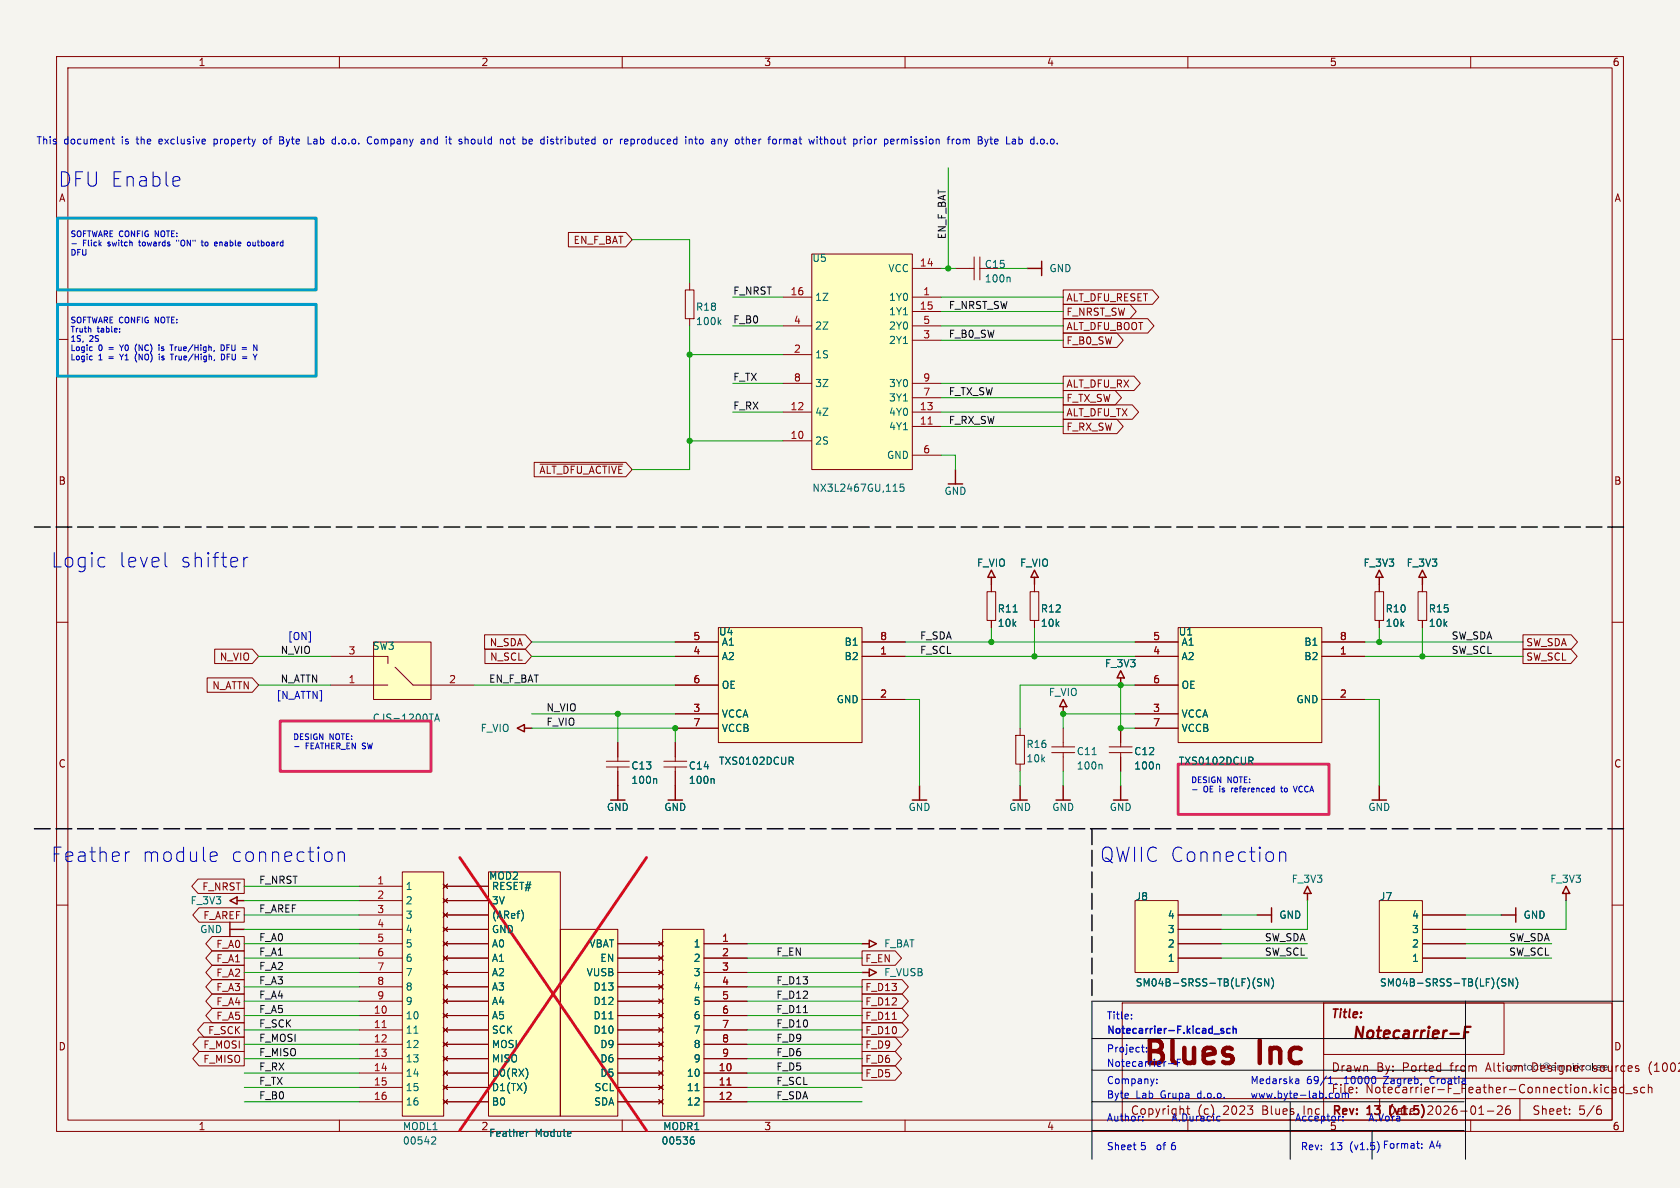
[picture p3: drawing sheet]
<svg xmlns="http://www.w3.org/2000/svg" width="297mm" height="210mm" viewBox="0 0 297 210" stroke-linecap="round" stroke-linejoin="round" font-family="sans-serif">
<defs><g id="words">
<g font-size="5.6" fill="#0000c2">
<text x="201.8" y="189.3">Blues</text>
<text x="222.8" y="189.3">Inc</text>
</g>
<g font-size="3.5" fill="#0000c2">
<text x="10.2" y="33.2">DFU Enable</text>
<text x="8.9" y="100.5">Logic</text>
<text x="20.8" y="100.5">level</text>
<text x="31.6" y="100.5">shifter</text>
<text x="8.9" y="152.6">Feather</text>
<text x="24.9" y="152.6">module</text>
<text x="40.6" y="152.6">connection</text>
<text x="194.3" y="152.6">QWIIC Connection</text>
</g>
<text font-size="2.8" fill="#840000" x="238.8" y="184.2">Notecarrier-F</text>
<g font-size="2.1" fill="#840000">
<text x="235.2" y="180.4">Title:</text>
<text x="235.3" y="189.7">Drawn</text>
<text x="248" y="189.7">Ported</text>
<text x="263" y="189.7">Altium</text>
<text x="271.3" y="189.7">Designer</text>
<text x="282.2" y="189.7">sources</text>
<text x="292.2" y="189.7">(10027</text>
<text x="216.3" y="197.3">2023</text>
<text x="223.3" y="197.3">Blues</text>
<text x="241.4" y="193.5">Notecarrier-F_Feather-Connection.kicad_sch</text>
<text x="245.2" y="197.3">Date:</text>
<text x="246.4" y="197.5">(v1.5) 2026-01-26</text>
<text x="270.8" y="197.3">Sheet:</text>
<text x="279" y="197.3">5/6</text>
</g>
<g font-size="2.1" fill="#0000c2">
<text x="243.3" y="189.7">By:</text>
<text x="256.6" y="189.7">from</text>
<text x="199.8" y="197.3">Copyright</text>
<text x="211.7" y="197.3">(c)</text>
<text x="230.7" y="197.3">Inc</text>
<text x="235.3" y="193.5">File:</text>
<text x="235.4" y="197.5">Rev:</text>
<text x="241.8" y="197.5">13</text>
</g>
<g font-size="1.8" fill="#840000">
<text x="35" y="11.9">1</text>
<text x="85" y="11.9">2</text>
<text x="135" y="11.9">3</text>
<text x="185" y="11.9">4</text>
<text x="235" y="11.9">5</text>
<text x="285" y="11.9">6</text>
<text x="10.3" y="35.9">A</text>
<text x="285.3" y="35.9">A</text>
<text x="101.3" y="43.3">EN_F_BAT</text>
<text x="188.4" y="53.5">ALT_DFU_RESET</text>
<text x="188.4" y="56">F_NRST_SW</text>
<text x="188.4" y="58.6">ALT_DFU_BOOT</text>
<text x="188.4" y="61.1">F_B0_SW</text>
<text x="188.4" y="71.3">F_TX_SW</text>
<text x="188.4" y="68.7">ALT_DFU_RX</text>
<text x="188.4" y="76.3">F_RX_SW</text>
<text x="188.4" y="73.8">ALT_DFU_TX</text>
<text x="95.3" y="84">~{ALT_DFU_ACTIVE}</text>
<text x="10.3" y="85.9">B</text>
<text x="285.3" y="85.9">B</text>
<text x="38.8" y="117">N_VIO</text>
<text x="86.5" y="114.4">N_SDA</text>
<text x="86.5" y="117">N_SCL</text>
<text x="269.7" y="114.4">SW_SDA</text>
<text x="269.7" y="117">SW_SCL</text>
<text x="37.4" y="122.1">N_ATTN</text>
<text x="10.3" y="135.9">C</text>
<text x="285.3" y="135.9">C</text>
<text x="35.7" y="157.6">F_NRST</text>
<text x="35.8" y="162.7">F_AREF</text>
<text x="38.1" y="167.8">F_A0</text>
<text x="38.1" y="172.9">F_A2</text>
<text x="38.1" y="170.3">F_A1</text>
<text x="152.9" y="170.3">F_EN</text>
<text x="38.1" y="175.4">F_A3</text>
<text x="38.1" y="177.9">F_A4</text>
<text x="152.9" y="175.4">F_D13</text>
<text x="152.9" y="177.9">F_D12</text>
<text x="10.3" y="185.9">D</text>
<text x="35.8" y="185.6">F_MOSI</text>
<text x="36.7" y="183">F_SCK</text>
<text x="38.1" y="180.5">F_A5</text>
<text x="152.9" y="183">F_D10</text>
<text x="152.9" y="180.5">F_D11</text>
<text x="152.9" y="185.6">F_D9</text>
<text x="285.3" y="185.9">D</text>
<text x="35.8" y="188.1">F_MISO</text>
<text x="152.9" y="188.1">F_D6</text>
<text x="152.9" y="190.6">F_D5</text>
<text x="35" y="200">1</text>
<text x="85" y="200">2</text>
<text x="135" y="200">3</text>
<text x="185" y="200">4</text>
<text x="285" y="200">6</text>
</g>
<g font-size="1.8" fill="#0000c2">
<text x="6.3" y="25.6">This</text>
<text x="11.3" y="25.6">document</text>
<text x="21.6" y="25.6">is</text>
<text x="24.4" y="25.6">the</text>
<text x="28.6" y="25.6">exclusive</text>
<text x="38.5" y="25.6">property</text>
<text x="47.4" y="25.6">of</text>
<text x="50.5" y="25.6">Byte</text>
<text x="55.7" y="25.6">Lab</text>
<text x="60.2" y="25.6">d.o.o.</text>
<text x="66.6" y="25.6">Company</text>
<text x="76.3" y="25.6">and</text>
<text x="80.9" y="25.6">it</text>
<text x="83.4" y="25.6">should</text>
<text x="90.9" y="25.6">not</text>
<text x="95.1" y="25.6">be</text>
<text x="98.5" y="25.6">distributed</text>
<text x="109.8" y="25.6">or</text>
<text x="112.9" y="25.6">reproduced</text>
<text x="124.7" y="25.6">into</text>
<text x="129.5" y="25.6">any</text>
<text x="133.9" y="25.6">other</text>
<text x="140" y="25.6">format</text>
<text x="147.4" y="25.6">without</text>
<text x="155.4" y="25.6">prior</text>
<text x="161" y="25.6">permission</text>
<text x="172.5" y="25.6">from</text>
<text x="178" y="25.6">Byte</text>
<text x="183.2" y="25.6">Lab</text>
<text x="50.8" y="113.2">[ON]</text>
<text x="48.8" y="123.7">[N_ATTN]</text>
<text x="195.6" y="182.8">Notecarrier-F.kicad_sch</text>
<text x="195.6" y="180.3">Title:</text>
<text x="195.6" y="191.7">Company:</text>
<text x="195.6" y="188.7">Notecarrier-F</text>
<text x="195.6" y="186.1">Project:</text>
<text x="221" y="191.7">Medarska</text>
<text x="231" y="191.7">69/1,</text>
<text x="237.7" y="191.7">10000</text>
<text x="244.9" y="191.7">Zagreb,</text>
<text x="253.2" y="191.7">Croatia</text>
<text x="195.6" y="194.3">Byte</text>
<text x="200.8" y="194.3">Lab</text>
<text x="205.3" y="194.3">Grupa</text>
<text x="212" y="194.3">d.o.o.</text>
<text x="221" y="194.3">www.byte-lab.com</text>
<text x="195.6" y="203.4">Sheet 5</text>
<text x="195.6" y="198.3">Author:</text>
<text x="204.2" y="203.4">of 6</text>
<text x="207" y="198.3">A.Duracic</text>
<text x="228.9" y="198.3">Acceptor:</text>
<text x="229.9" y="203.4">Rev:</text>
<text x="234.9" y="203.4">13</text>
<text x="235" y="200">5</text>
<text x="238.5" y="203.4">(v1.5)</text>
<text x="241.8" y="198.3">A.Vora</text>
<text x="244.3" y="203.2">Format:</text>
<text x="252.7" y="203.2">A4</text>
</g>
<g font-size="1.8" fill="#006464">
<text x="143.5" y="46.5">U5</text>
<text x="174" y="47.6">C15</text>
<text x="144" y="53.4">1Z</text>
<text x="157" y="48.3">VCC</text>
<text x="157.1" y="53.4">1Y0</text>
<text x="174" y="50.1">100n</text>
<text x="185.4" y="48.3">GND</text>
<text x="122.9" y="55.1">R18</text>
<text x="122.9" y="57.7">100k</text>
<text x="144" y="58.5">2Z</text>
<text x="157.1" y="58.5">2Y0</text>
<text x="157.1" y="55.9">1Y1</text>
<text x="144" y="63.6">1S</text>
<text x="157.1" y="61">2Y1</text>
<text x="144" y="68.6">3Z</text>
<text x="157.1" y="71.2">3Y1</text>
<text x="157.1" y="68.6">3Y0</text>
<text x="144" y="73.7">4Z</text>
<text x="157.1" y="76.3">4Y1</text>
<text x="157.1" y="73.7">4Y0</text>
<text x="144" y="78.8">2S</text>
<text x="156.7" y="81.3">GND</text>
<text x="143.5" y="87.1">NX3L2467GU,115</text>
<text x="166.9" y="87.7">GND</text>
<text x="172.6" y="100.4">F_VIO</text>
<text x="180.2" y="100.4">F_VIO</text>
<text x="241" y="100.4">F_3V3</text>
<text x="248.6" y="100.4">F_3V3</text>
<text x="127" y="112.5">U4</text>
<text x="176.3" y="111">10k</text>
<text x="176.3" y="108.5">R11</text>
<text x="183.9" y="111">10k</text>
<text x="183.9" y="108.5">R12</text>
<text x="208.3" y="112.5">U1</text>
<text x="244.9" y="111">10k</text>
<text x="244.9" y="108.5">R10</text>
<text x="252.5" y="111">10k</text>
<text x="252.5" y="108.5">R15</text>
<text x="65.8" y="115.1">SW3</text>
<text x="127.5" y="116.9">A2</text>
<text x="127.5" y="114.4">A1</text>
<text x="149.2" y="116.9">B2</text>
<text x="149.2" y="114.4">B1</text>
<text x="195.2" y="118.2">F_3V3</text>
<text x="208.8" y="116.9">A2</text>
<text x="208.8" y="114.4">A1</text>
<text x="230.5" y="116.9">B2</text>
<text x="230.5" y="114.4">B1</text>
<text x="127.5" y="122">OE</text>
<text x="147.8" y="124.5">GND</text>
<text x="185.3" y="123.2">F_VIO</text>
<text x="208.8" y="122">OE</text>
<text x="229.1" y="124.5">GND</text>
<text x="65.8" y="127.8">CJS-1200TA</text>
<text x="84.9" y="129.6">F_VIO</text>
<text x="127.5" y="129.6">VCCB</text>
<text x="127.5" y="127.1">VCCA</text>
<text x="208.8" y="129.6">VCCB</text>
<text x="208.8" y="127.1">VCCA</text>
<text x="111.5" y="136.2">C13</text>
<text x="121.7" y="136.2">C14</text>
<text x="127" y="135.4">TXS0102DCUR</text>
<text x="181.4" y="135">10k</text>
<text x="181.4" y="132.4">R16</text>
<text x="190.3" y="136.2">100n</text>
<text x="190.3" y="133.7">C11</text>
<text x="200.4" y="136.2">100n</text>
<text x="200.4" y="133.7">C12</text>
<text x="208.3" y="135.4">TXS0102DCUR</text>
<text x="107.2" y="143.6">GND</text>
<text x="111.5" y="138.8">100n</text>
<text x="117.3" y="143.6">GND</text>
<text x="121.7" y="138.8">100n</text>
<text x="160.5" y="143.6">GND</text>
<text x="178.3" y="143.6">GND</text>
<text x="185.9" y="143.6">GND</text>
<text x="196.1" y="143.6">GND</text>
<text x="241.8" y="143.6">GND</text>
<text x="86.4" y="155.7">MOD2</text>
<text x="33.6" y="160.1">F_3V3</text>
<text x="71.6" y="157.5">1</text>
<text x="71.6" y="160.1">2</text>
<text x="86.9" y="160.1">3V</text>
<text x="86.9" y="157.5">RESET#</text>
<text x="200.7" y="159.3">J8</text>
<text x="228.3" y="156.3">F_3V3</text>
<text x="243.8" y="159.3">J7</text>
<text x="274" y="156.3">F_3V3</text>
<text x="35.3" y="165.2">GND</text>
<text x="71.6" y="162.6">3</text>
<text x="71.6" y="165.2">4</text>
<text x="71.6" y="167.7">5</text>
<text x="86.9" y="167.7">A0</text>
<text x="86.9" y="165.2">GND</text>
<text x="86.9" y="162.6">(ARef)</text>
<text x="104.1" y="167.7">VBAT</text>
<text x="122.5" y="167.7">1</text>
<text x="156.2" y="167.7">F_BAT</text>
<text x="206.4" y="162.6">4</text>
<text x="206.4" y="165.2">3</text>
<text x="206.4" y="167.7">2</text>
<text x="226.1" y="162.6">GND</text>
<text x="249.5" y="162.6">4</text>
<text x="249.5" y="165.2">3</text>
<text x="249.5" y="167.7">2</text>
<text x="269.2" y="162.6">GND</text>
<text x="71.6" y="170.2">6</text>
<text x="71.6" y="172.8">7</text>
<text x="86.9" y="172.8">A2</text>
<text x="86.9" y="170.2">A1</text>
<text x="103.6" y="172.8">VUSB</text>
<text x="106" y="170.2">EN</text>
<text x="122.5" y="170.2">2</text>
<text x="122.5" y="172.8">3</text>
<text x="156.2" y="172.8">F_VUSB</text>
<text x="206.4" y="170.2">1</text>
<text x="249.5" y="170.2">1</text>
<text x="71.6" y="175.3">8</text>
<text x="71.6" y="177.9">9</text>
<text x="86.9" y="177.9">A4</text>
<text x="86.9" y="175.3">A3</text>
<text x="104.8" y="177.9">D12</text>
<text x="104.8" y="175.3">D13</text>
<text x="122.5" y="175.3">4</text>
<text x="122.5" y="177.9">5</text>
<text x="200.7" y="174.6">SM04B-SRSS-TB(LF)(SN)</text>
<text x="243.8" y="174.6">SM04B-SRSS-TB(LF)(SN)</text>
<text x="71.6" y="180.4">10</text>
<text x="71.6" y="182.9">11</text>
<text x="71.6" y="185.5">12</text>
<text x="86.9" y="185.5">MOSI</text>
<text x="86.9" y="182.9">SCK</text>
<text x="86.9" y="180.4">A5</text>
<text x="104.8" y="182.9">D10</text>
<text x="104.8" y="180.4">D11</text>
<text x="106" y="185.5">D9</text>
<text x="122.5" y="180.4">6</text>
<text x="122.5" y="182.9">7</text>
<text x="122.5" y="185.5">8</text>
<text x="71.6" y="188">13</text>
<text x="71.6" y="190.6">14</text>
<text x="86.9" y="190.6">D0(RX)</text>
<text x="86.9" y="188">MISO</text>
<text x="106" y="190.6">D5</text>
<text x="106" y="188">D6</text>
<text x="121.3" y="190.6">10</text>
<text x="122.5" y="188">9</text>
<text x="71.6" y="193.1">15</text>
<text x="71.6" y="195.6">16</text>
<text x="86.9" y="195.6">B0</text>
<text x="86.9" y="193.1">D1(TX)</text>
<text x="104.9" y="195.6">SDA</text>
<text x="105" y="193.1">SCL</text>
<text x="121.3" y="193.1">11</text>
<text x="121.3" y="195.6">12</text>
<text x="71.1" y="200">MODL1</text>
<text x="71.1" y="202.5">00542</text>
<text x="86.4" y="201.2">Feather</text>
<text x="94.6" y="201.2">Module</text>
<text x="116.8" y="202.5">00536</text>
<text x="117.2" y="200">MODR1</text>
</g>
<g font-size="1.8" fill="#a90000">
<text x="162.5" y="47.2">14</text>
<text x="139.7" y="52.3">16</text>
<text x="163.1" y="52.3">1</text>
<text x="140.3" y="57.4">4</text>
<text x="162.5" y="54.8">15</text>
<text x="163.1" y="59.9">3</text>
<text x="163.1" y="57.4">5</text>
<text x="140.3" y="62.4">2</text>
<text x="140.3" y="67.5">8</text>
<text x="163.1" y="70.1">7</text>
<text x="163.1" y="67.5">9</text>
<text x="139.7" y="77.7">10</text>
<text x="139.7" y="72.6">12</text>
<text x="162.5" y="75.1">11</text>
<text x="162.5" y="72.6">13</text>
<text x="163.1" y="80.2">6</text>
<text x="122.5" y="113.2">5</text>
<text x="155.5" y="113.2">8</text>
<text x="203.8" y="113.2">5</text>
<text x="236.8" y="113.2">8</text>
<text x="61.5" y="115.8">3</text>
<text x="122.5" y="115.8">4</text>
<text x="155.5" y="115.8">1</text>
<text x="203.8" y="115.8">4</text>
<text x="236.8" y="115.8">1</text>
<text x="61.5" y="120.9">1</text>
<text x="79.3" y="120.9">2</text>
<text x="122.5" y="125.9">3</text>
<text x="122.5" y="120.9">6</text>
<text x="155.5" y="123.4">2</text>
<text x="203.8" y="125.9">3</text>
<text x="203.8" y="120.9">6</text>
<text x="236.8" y="123.4">2</text>
<text x="122.5" y="128.5">7</text>
<text x="203.8" y="128.5">7</text>
<text x="66.6" y="156.4">1</text>
<text x="66.6" y="159">2</text>
<text x="66.6" y="161.5">3</text>
<text x="66.6" y="164">4</text>
<text x="66.6" y="166.6">5</text>
<text x="127.6" y="166.6">1</text>
<text x="66.6" y="169.1">6</text>
<text x="66.6" y="171.7">7</text>
<text x="127.6" y="169.1">2</text>
<text x="127.6" y="171.7">3</text>
<text x="66" y="179.3">10</text>
<text x="66.6" y="174.2">8</text>
<text x="66.6" y="176.7">9</text>
<text x="127.6" y="174.2">4</text>
<text x="127.6" y="176.7">5</text>
<text x="127.6" y="179.3">6</text>
<text x="66" y="181.8">11</text>
<text x="66" y="184.4">12</text>
<text x="127.6" y="181.8">7</text>
<text x="127.6" y="184.4">8</text>
<text x="66" y="186.9">13</text>
<text x="66" y="189.4">14</text>
<text x="66" y="192">15</text>
<text x="127" y="189.4">10</text>
<text x="127" y="192">11</text>
<text x="127.6" y="186.9">9</text>
<text x="66" y="194.5">16</text>
<text x="127" y="194.5">12</text>
</g>
<g font-size="1.8" fill="#0f0f0f">
<text x="167.3" y="42.4" transform="rotate(-90 167.3 42.4)">EN_F_BAT</text>
<text x="129.5" y="52.2">F_NRST</text>
<text x="129.5" y="57.3">F_B0</text>
<text x="167.6" y="59.8">F_B0_SW</text>
<text x="167.6" y="54.7">F_NRST_SW</text>
<text x="129.5" y="67.4">F_TX</text>
<text x="167.6" y="70">F_TX_SW</text>
<text x="129.5" y="72.5">F_RX</text>
<text x="167.6" y="75">F_RX_SW</text>
<text x="162.6" y="113.1">F_SDA</text>
<text x="256.5" y="113.1">SW_SDA</text>
<text x="49.5" y="115.7">N_VIO</text>
<text x="162.6" y="115.7">F_SCL</text>
<text x="256.5" y="115.7">SW_SCL</text>
<text x="49.5" y="120.8">N_ATTN</text>
<text x="86.4" y="120.8">EN_F_BAT</text>
<text x="96.5" y="125.8">N_VIO</text>
<text x="96.5" y="128.4">F_VIO</text>
<text x="45.7" y="161.4">F_AREF</text>
<text x="45.7" y="156.3">F_NRST</text>
<text x="45.7" y="166.5">F_A0</text>
<text x="223.5" y="166.5">SW_SDA</text>
<text x="266.7" y="166.5">SW_SDA</text>
<text x="45.7" y="171.6">F_A2</text>
<text x="45.7" y="169">F_A1</text>
<text x="137.2" y="169">F_EN</text>
<text x="223.5" y="169">SW_SCL</text>
<text x="266.7" y="169">SW_SCL</text>
<text x="45.7" y="179.2">F_A5</text>
<text x="45.7" y="174.1">F_A3</text>
<text x="45.7" y="176.6">F_A4</text>
<text x="137.2" y="176.6">F_D12</text>
<text x="137.2" y="179.2">F_D11</text>
<text x="137.2" y="174.1">F_D13</text>
<text x="45.7" y="184.3">F_MOSI</text>
<text x="45.7" y="181.7">F_SCK</text>
<text x="137.2" y="181.7">F_D10</text>
<text x="137.2" y="184.3">F_D9</text>
<text x="45.7" y="186.8">F_MISO</text>
<text x="45.7" y="191.9">F_TX</text>
<text x="45.7" y="189.3">F_RX</text>
<text x="137.2" y="191.9">F_SCL</text>
<text x="137.2" y="186.8">F_D6</text>
<text x="137.2" y="189.3">F_D5</text>
<text x="45.7" y="194.4">F_B0</text>
<text x="137.2" y="194.4">F_SDA</text>
</g>
<g font-size="1.4" fill="#0000c2">
<text x="12.4" y="42.3">SOFTWARE CONFIG</text>
<text x="12.4" y="45.5">DFU</text>
<text x="14.7" y="43.9">Flick</text>
<text x="19.3" y="43.9">switch</text>
<text x="25" y="43.9">towards</text>
<text x="27.6" y="42.3">NOTE:</text>
<text x="31.9" y="43.9">&quot;ON&quot;</text>
<text x="36.6" y="43.9">to</text>
<text x="39.2" y="43.9">enable</text>
<text x="45.2" y="43.9">outboard</text>
<text x="12.4" y="57.5">SOFTWARE CONFIG</text>
<text x="12.4" y="59.1">Truth</text>
<text x="17.2" y="59.1">table:</text>
<text x="27.6" y="57.5">NOTE:</text>
<text x="12.4" y="60.8">1S,</text>
<text x="12.4" y="62.4">Logic</text>
<text x="12.4" y="64">Logic</text>
<text x="15.8" y="60.8">2S</text>
<text x="17.4" y="62.4">0</text>
<text x="17.4" y="64">1</text>
<text x="19.4" y="62.4">=</text>
<text x="19.4" y="64">=</text>
<text x="21.7" y="62.4">Y0</text>
<text x="21.7" y="64">Y1</text>
<text x="24.6" y="62.4">(NC)</text>
<text x="24.6" y="64">(NO)</text>
<text x="29" y="62.4">is</text>
<text x="29.1" y="64">is</text>
<text x="31.4" y="62.4">True/High,</text>
<text x="31.4" y="64">True/High,</text>
<text x="40.5" y="62.4">DFU</text>
<text x="40.6" y="64">DFU</text>
<text x="44.6" y="64">=</text>
<text x="51.8" y="131.2">DESIGN</text>
<text x="58.2" y="131.2">NOTE:</text>
<text x="54" y="132.8">FEATHER_EN SW</text>
<text x="210.5" y="138.8">DESIGN</text>
<text x="212.8" y="140.4">OE is</text>
<text x="217" y="138.8">NOTE:</text>
<text x="218.1" y="140.4">referenced</text>
<text x="227.2" y="140.4">to</text>
<text x="229.7" y="140.4">VCCA</text>
</g>
</g></defs>
<path d="M0 0h297v210h-297z" fill="#f5f4ef" stroke="#f5f4ef" stroke-width=".18"/>
<g fill="none" stroke="#840000" stroke-width=".18">
<path d="M10 10h277v190h-277zM12 12h273v186h-273zM60 10v2M110 10v2M160 10v2M210 10v2M260 10v2M10 60h2M285 60h2M10 110h2M285 110h2M10 160h2"/>
<path d="M198.4 177.3h86.6v20.7h-86.6zM285 160h2M60 198v2M110 198v2M160 198v2M198.4 194.2h86.6M210 198v2M239.8 192.3v.1M239.8 193.1v.1M239.9 192.3l-.1 .1M260 198v2M262.9 196.4h1.2"/>
<path d="M264.7 195.6l.6-.1 .2 .1 .1 .3-.9 1.1h.9M266.9 195.5a.59 .59 0 0 0-.7 .6v.6l.1 .2 .4 .1 .2-.1 .1-.5-.1-.3h-.5l-.2 .3M277.5 196.9v.1M277.5 196.1v.1M282.5 196.1h.5l.1 .3-.1 .5-.5 .1M283 195.5l-.5 .1M283.8 193.1l.2 .1 .4-.1M284.4 192.3l-.4-.1-.2 .1M285 192.3h.6l.1 .9M285.7 192.6h-.5a.29 .29 0 0 0-.2 .3 .29 .29 0 0 0 .2 .3l.5-.1M287 192.3l-.4-.1-.3 .3v.4l.2 .2h.5M287 191.7v1.5"/>
<path d="M287.4 193.3h1.1M289.4 192.3l-.4-.1-.2 .2 .1 .2 .5 .2v.3h-.6M290.8 192.3l-.5-.1-.3 .3v.4l.2 .2h.6M291.4 192.3l.2-.1 .4 .1v.9M291.4 191.7v1.5"/>
</g>
<path d="M256.4 182.7h1.5M258.9 182.5h.7M260 181.5h-1l-.2 2" fill="none" stroke="#840000" stroke-width=".4"/>
<g fill="#281c2d">
<path d="M269.5 187.9h.1v.4h.2v.1h-.2l.1 .7 .1 .1h-.3v-.8h-.1v-.1h.1z"/>
<path d="M270.1 188.4l.3-.1 .4 .1v-.1h.1v.9h-.1v-.1l-.3 .1h-.3l-.3-.4h.2a.34 .34 0 0 0 .5 .3 .34 .34 0 0 0 0-.6 .34 .34 0 0 0-.5 .2l-.2 .1z"/>
<path d="M280.4 188.4l.3-.1 .4 .1v-.1h.1v.9h-.1v-.1l-.3 .1h-.3l-.2-.4h.1a.34 .34 0 0 0 .5 .3 .34 .34 0 0 0 .1-.6 .34 .34 0 0 0-.6 .2l-.1 .1z"/>
<path d="M281.4 187.9h.2v1.3h-.2z"/>
</g>
<path d="M182.1 104.6h1.5v5.1h-1.5zM182.9 103.3v1.3M182.9 109.7v1.2M234 177.3h31.9v9.1h-31.9zM234 177.3v20.7M209.8 196h.5M210 195.5v1.3M234 190.6h51M243.9 194.2v3.8M268.7 194.2v3.8M291.6 188.3v1" fill="none" stroke="#840000" stroke-width=".18"/>
<path d="M127 110.9h25.4v20.4h-25.4z" fill="#ffffc2"/>
<path d="M127 110.9h25.4v20.4h-25.4z" fill="none" stroke="#800000" stroke-width=".18"/>
<path d="M119.4 116h7.6M119.4 113.5h7.6M152.4 116h7.6M152.4 113.5h7.6M119.4 128.7h7.6M119.4 126.2h7.6M119.4 121.1h7.6M152.4 123.6h7.6" fill="none" stroke="#840000" stroke-width=".18"/>
<path d="M139.8 134.5l.4 .6M140 133.8l.2 .3v.3l-.2 .1" fill="none" stroke="#006464" stroke-width=".18"/>
<path d="M66 113.5h10.2v10.1h-10.2z" fill="#ffffc2"/>
<path d="M58.4 116h10.2v1.3M69.8 117.9l3.2 3.2h10.8M243.1 104.6h1.5v5.1h-1.5zM243.8 103.3v1.3M243.8 109.7v1.2M250.7 104.6h1.5v5.1h-1.5zM251.5 103.3v1.3M251.5 109.7v1.2M58.4 121.1h10.2" fill="none" stroke="#840000" stroke-width=".18"/>
<path d="M66 113.5h10.2v10.1h-10.2z" fill="none" stroke="#800000" stroke-width=".18"/>
<path d="M75.9 126.2h.7M76.8 127.5l.5-1.3 .4 1.3M77 127.1h.6" fill="none" stroke="#006464" stroke-width=".18"/>
<path d="M243.8 100.8l.7 1.3h-1.3zM243.8 102.1v1.2M251.5 100.8l.6 1.3h-1.3zM251.5 102.1v1.2M276.9 156.7l.6 1.2h-1.3zM276.9 157.9v1.3" fill="none" stroke="#840000" stroke-width=".25"/>
<path d="M117.1 164.3h7.4v33h-7.4z" fill="#ffffc2"/>
<path d="M117.1 164.3h7.4v33h-7.4z" fill="none" stroke="#800000" stroke-width=".18"/>
<g fill="none" stroke="#840000" stroke-width=".18">
<path d="M117.3 134.6h4.1M117.3 135.6h4.1M119.4 131.3v3.3M119.4 135.6v3.3M124.5 166.8h7.6M124.5 169.4h7.6M124.5 171.9h7.6M124.5 174.4h7.6M124.5 177h7.6M124.5 179.5h7.6M124.5 182.1h7.6M124.5 184.6h7.6"/>
<path d="M124.5 187.1h7.6M124.5 189.7h7.6M124.5 192.2h7.6M124.5 194.8h7.6"/>
</g>
<path d="M126.1 137.6l.2 .2v.7M122.9 192.8h.7M122.3 201.5h.2l.3 .2-.1 .4-.4 .1M122.6 201h-.3" fill="none" stroke="#006464" stroke-width=".18"/>
<path d="M128.5 191.8h.7" fill="none" stroke="#a90000" stroke-width=".18"/>
<path d="M181.6 47.4h2.5M184.1 46.2v2.5" fill="none" stroke="#840000" stroke-width=".25"/>
<path d="M243.8 159.2h7.7v12.7h-7.7z" fill="#ffffc2"/>
<path d="M243.8 159.2h7.7v12.7h-7.7z" fill="none" stroke="#800000" stroke-width=".18"/>
<path d="M251.5 161.7h7.6M251.5 164.3h7.6M251.5 166.8h7.6M251.5 169.4h7.6" fill="none" stroke="#840000" stroke-width=".18"/>
<path d="M266.2 173.1l-.5-.1-.2 .2v.3l.6 .3 .1 .3-.2 .2-.5-.1M267.5 173v1.3l-.7-1.3v1.3M268 172.9a1.46 1.46 0 0 1 0 1.9" fill="none" stroke="#006464" stroke-width=".18"/>
<path d="M265.4 161.7h2.6M268 160.5v2.5" fill="none" stroke="#840000" stroke-width=".25"/>
<path d="M71.1 154.1h7.3v43.2h-7.3z" fill="#ffffc2"/>
<path d="M71.1 154.1h7.3v43.2h-7.3z" fill="none" stroke="#800000" stroke-width=".18"/>
<g fill="none" stroke="#840000" stroke-width=".18">
<path d="M63.5 156.7h7.6M63.5 159.2h7.6M63.5 161.7h7.6M63.5 164.3h7.6M63.5 166.8h7.6M63.5 169.4h7.6M63.5 171.9h7.6M63.5 174.4h7.6M63.5 177h7.6M63.5 179.5h7.6M63.5 182.1h7.6M63.5 184.6h7.6"/>
<path d="M63.5 187.1h7.6M63.5 189.7h7.6M63.5 192.2h7.6M63.5 194.8h7.6"/>
</g>
<path d="M73.2 182.6h.7M76.5 201h.4l.1 .3-.7 .9h.7" fill="none" stroke="#006464" stroke-width=".18"/>
<path d="M67.6 181.6h.7" fill="none" stroke="#a90000" stroke-width=".18"/>
<g fill="#ffffc2">
<path d="M99.1 164.3h10.1v33h-10.1z"/>
<path d="M86.4 154.1h12.7v43.2h-12.7z"/>
</g>
<path d="M86.4 154.1h12.7v43.2h-12.7zM99.1 164.3h10.1v33h-10.1z" fill="none" stroke="#800000" stroke-width=".18"/>
<g fill="none" stroke="#840000" stroke-width=".18">
<path d="M185.9 132h4.1M185.9 133h4.1M188 128.7v3.3M188 133v3.3M78.4 158.8l.7 .8M78.4 156.3l.7 .7M78.7 159.2h7.7M78.7 156.7h7.7M79.1 158.8l-.7 .8M79.1 156.3l-.7 .7M78.4 179.1l.7 .8M78.4 176.6l.7 .8"/>
<path d="M78.4 174.1l.7 .7M78.4 171.5l.7 .8M78.4 169l.7 .7M78.4 166.4l.7 .8M78.4 163.9l.7 .8M78.4 161.4l.7 .7M78.7 179.5h7.7M78.7 177h7.7M78.7 174.4h7.7M78.7 171.9h7.7M78.7 169.4h7.7M78.7 166.8h7.7"/>
<path d="M78.7 164.3h7.7M78.7 161.7h7.7M79.1 179.1l-.7 .8M79.1 176.6l-.7 .8M79.1 174.1l-.7 .7M79.1 171.5l-.7 .8M79.1 169l-.7 .7M79.1 166.4l-.7 .8M79.1 163.9l-.7 .8M79.1 161.4l-.7 .7M109.2 179.5h7.6M109.2 177h7.6"/>
<path d="M109.2 174.4h7.6M109.2 171.9h7.6M109.2 169.4h7.6M109.2 166.8h7.6M116.5 179.1l.7 .8M116.5 176.6l.7 .8M116.5 174.1l.7 .7M116.5 171.5l.7 .8M116.5 169l.7 .7M116.5 166.4l.7 .8M117.2 179.1l-.7 .8M117.2 176.6l-.7 .8"/>
<path d="M117.2 174.1l-.7 .7M117.2 171.5l-.7 .8M117.2 169l-.7 .7M117.2 166.4l-.7 .8M78.4 194.4l.7 .7M78.4 191.8l.7 .8M78.4 189.3l.7 .8M78.4 186.8l.7 .7M78.4 184.2l.7 .8M78.4 181.7l.7 .7M78.7 194.8h7.7M78.7 192.2h7.7"/>
<path d="M78.7 189.7h7.7M78.7 187.1h7.7M78.7 184.6h7.7M78.7 182.1h7.7M79.1 194.4l-.7 .7M79.1 191.8l-.7 .8M79.1 189.3l-.7 .8M79.1 186.8l-.7 .7M79.1 184.2l-.7 .8M79.1 181.7l-.7 .7M109.2 194.8h7.6M109.2 192.2h7.6"/>
<path d="M109.2 189.7h7.6M109.2 187.1h7.6M109.2 184.6h7.6M109.2 182.1h7.6M116.5 194.4l.7 .7M116.5 191.8l.7 .8M116.5 189.3l.7 .8M116.5 186.8l.7 .7M116.5 184.2l.7 .8M116.5 181.7l.7 .7M117.2 194.4l-.7 .7M117.2 191.8l-.7 .8"/>
<path d="M117.2 189.3l-.7 .8M117.2 186.8l-.7 .7M117.2 184.2l-.7 .8M117.2 181.7l-.7 .7"/>
</g>
<path d="M193.1 133.4h.7M194.7 135.1l.1 .2v.6M92.5 161.4v.9M93.3 189.4v.8M107.6 180.1h.8M93.4 200.1l-.3 .2" fill="none" stroke="#006464" stroke-width=".18"/>
<path d="M208.3 110.9h25.4v20.4h-25.4z" fill="#ffffc2"/>
<path d="M208.3 110.9h25.4v20.4h-25.4z" fill="none" stroke="#800000" stroke-width=".18"/>
<path d="M200.7 116h7.6M200.7 113.5h7.6M233.7 116h7.6M233.7 113.5h7.6M200.7 128.7h7.6M200.7 126.2h7.6M200.7 121.1h7.6M233.7 123.6h7.6" fill="none" stroke="#840000" stroke-width=".18"/>
<path d="M221.1 134.5l.4 .6M221.3 133.8l.2 .3v.3l-.2 .1" fill="none" stroke="#006464" stroke-width=".18"/>
<path d="M40.6 163v2.6M40.6 164.3h2.6" fill="none" stroke="#840000" stroke-width=".25"/>
<path d="M143.5 44.9h17.8v38.1h-17.8z" fill="#ffffc2"/>
<path d="M143.5 44.9h17.8v38.1h-17.8z" fill="none" stroke="#800000" stroke-width=".18"/>
<g fill="none" stroke="#840000" stroke-width=".18">
<path d="M138.4 57.6h5.1M138.4 52.5h5.1M161.3 57.6h5.1M161.3 55.1h5.1M161.3 52.5h5.1M161.3 47.4h5.1M168.9 47.4h3.3M172.2 45.4v4.1M173.2 47.4h.8M173.2 45.4v4.1M138.4 77.9h5.1M138.4 72.8h5.1"/>
<path d="M138.4 67.8h5.1M138.4 62.7h5.1M161.3 75.4h5.1M161.3 72.8h5.1M161.3 70.3h5.1M161.3 67.8h5.1M161.3 60.1h5.1M161.3 80.5h5.1M107.2 134.6h4.1M107.2 135.6h4.1M109.2 131.3v3.3M109.2 135.6v3.3"/>
</g>
<path d="M164.1 75h.7" fill="none" stroke="#a90000" stroke-width=".18"/>
<path d="M178.4 49l.2 .2v.6M157.9 86.9h.7M159.8 85.6h-.6l-.1 .6 .2-.1h.4l.1 .2v.4l-.2 .2-.5-.2M115.9 137.6l.2 .2v.7" fill="none" stroke="#006464" stroke-width=".18"/>
<g fill="none" stroke="#840000" stroke-width=".25">
<path d="M91.4 128.7l1.3-.6v1.3zM92.7 128.7h1.3M109.2 138.9v2.5M119.4 138.9v2.5M162.6 138.9v2.5M188 123.6l.6 1.3h-1.3zM188 124.9v1.3M188 138.9v2.5M243.8 138.9v2.5M40.6 159.2l1.3-.6v1.2zM41.9 159.2h1.3M107.9 141.4h2.6"/>
<path d="M118.1 141.4h2.5M161.3 141.4h2.5M186.7 141.4h2.5M231.1 156.7l.7 1.2h-1.3zM231.1 157.9v1.3M242.6 141.4h2.5M152.4 171.9h1.3M152.4 166.8h1.3M153.7 171.3l1.2 .6-1.2 .6zM153.7 166.2l1.2 .6-1.2 .7zM222.2 161.7h2.6M224.8 160.5v2.5"/>
</g>
<path d="M200.7 159.2h7.6v12.7h-7.6z" fill="#ffffc2"/>
<path d="M200.7 159.2h7.6v12.7h-7.6z" fill="none" stroke="#800000" stroke-width=".18"/>
<g fill="none" stroke="#840000" stroke-width=".18">
<path d="M100.5 41.1h10.1l1.2 1.3-1.2 1.2h-10.1zM121.2 51.3h1.5v5h-1.5zM121.9 50v1.3M121.9 56.3v1.3M188 58.9h9.5l1.1 1.2-1.1 1.3h-9.5zM188 53.8h11.8l1.1 1.3-1.1 1.2h-11.8zM188 56.3h14.9l1.1 1.3-1.1 1.3h-14.9zM188 51.3h15.7l1.2 1.2-1.2 1.3h-15.7zM188 74.1h9.5l1.1 1.3-1.1 1.3h-9.5zM188 69h9.2l1.1 1.3-1.1 1.3h-9.2zM188 71.6h12.2l1.1 1.2-1.1 1.3h-12.2zM188 66.5h12.5l1.1 1.3-1.1 1.2h-12.5z"/>
<path d="M94.4 81.7h16.2l1.2 1.3-1.2 1.3h-16.2zM95.5 82.1h14.6M36.6 119.8h8l1.1 1.3-1.1 1.3h-8zM38 114.8h6.6l1.1 1.2-1.1 1.3h-6.6zM85.7 112.2h7.2l1.1 1.3-1.1 1.3h-7.2zM85.7 114.8h7.2l1.1 1.2-1.1 1.3h-7.2zM119.4 116h7.6M119.4 113.5h7.6M152.4 116h7.6M152.4 113.5h7.6M174.5 104.6h1.5v5.1h-1.5zM175.3 103.3v1.3"/>
<path d="M175.3 109.7v1.2M182.9 103.3v1.3M182.9 109.7v1.2M200.7 116h7.6M200.7 113.5h7.6M233.7 116h7.6M233.7 113.5h7.6M243.8 103.3v1.3M243.8 109.7v1.2M251.5 103.3v1.3M251.5 109.7v1.2M269.2 112.2h8.6l1.1 1.3-1.1 1.3h-8.6z"/>
<path d="M269.2 114.8h8.5l1.1 1.2-1.1 1.3h-8.5zM109.2 131.3v2.5M109.2 136.3v2.6M119.4 128.7h7.6M119.4 126.2h7.6M119.4 121.1h7.6M119.4 131.3v2.5M119.4 136.3v2.6M152.4 123.6h7.6M179.6 130h1.5v5.1h-1.5zM180.3 128.7v1.3M180.3 135.1v1.2"/>
<path d="M196.1 132h4.1M196.1 133h4.1M198.1 128.7v3.3M198.1 133v3.3M200.7 128.7h7.6M200.7 126.2h7.6M200.7 121.1h7.6M233.7 123.6h7.6M35 155.4h8.2v2.5h-8.2l-1.1-1.2zM78.4 158.8l.7 .8M78.4 156.3l.7 .7M78.7 159.2h7.7"/>
<path d="M78.7 156.7h7.7M79.1 158.8l-.7 .8M79.1 156.3l-.7 .7M35.2 160.5h8v2.5h-8l-1.1-1.3zM37.5 178.3h5.7v2.5h-5.7l-1.1-1.3zM37.5 173.2h5.7v2.5h-5.7l-1.1-1.3zM37.5 175.7h5.7v2.6h-5.7l-1.1-1.3zM37.5 170.6h5.7v2.6h-5.7l-1.1-1.3zM37.5 165.6h5.7v2.5h-5.7l-1.1-1.3zM37.5 168.1h5.7v2.5h-5.7l-1.1-1.2zM78.4 179.1l.7 .8M78.4 176.6l.7 .8"/>
<path d="M78.4 174.1l.7 .7M78.4 171.5l.7 .8M78.4 169l.7 .7M78.4 166.4l.7 .8M78.4 163.9l.7 .8M78.4 161.4l.7 .7M78.7 161.7h7.7M78.7 164.3h7.7M78.7 166.8h7.7M78.7 169.4h7.7M78.7 171.9h7.7M78.7 174.4h7.7"/>
<path d="M78.7 177h7.7M78.7 179.5h7.7M79.1 179.1l-.7 .8M79.1 176.6l-.7 .8M79.1 174.1l-.7 .7M79.1 171.5l-.7 .8M79.1 169l-.7 .7M79.1 166.4l-.7 .8M79.1 163.9l-.7 .8M79.1 161.4l-.7 .7M109.2 166.8h7.6M109.2 169.4h7.6"/>
<path d="M109.2 171.9h7.6M109.2 174.4h7.6M109.2 177h7.6M109.2 179.5h7.6M116.5 179.1l.7 .8M116.5 176.6l.7 .8M116.5 174.1l.7 .7M116.5 171.5l.7 .8M116.5 169l.7 .7M116.5 166.4l.7 .8M117.2 179.1l-.7 .8M117.2 176.6l-.7 .8"/>
<path d="M117.2 174.1l-.7 .7M117.2 171.5l-.7 .8M117.2 169l-.7 .7M117.2 166.4l-.7 .8M124.5 166.8h7.6M124.5 169.4h7.6M124.5 171.9h7.6M124.5 174.4h7.6M124.5 177h7.6M124.5 179.5h7.6M152.4 178.3h7.1l1.1 1.2-1.1 1.3h-7.1zM152.4 168.1h5.9l1.1 1.3-1.1 1.2h-5.9z"/>
<path d="M152.4 173.2h7.1l1.1 1.2-1.1 1.3h-7.1zM152.4 175.7h7.1l1.1 1.3-1.1 1.3h-7.1zM208.3 161.7h7.6M208.3 164.3h7.6M208.3 166.8h7.6M208.3 169.4h7.6M251.5 161.7h7.6M251.5 164.3h7.6M251.5 166.8h7.6M251.5 169.4h7.6M35.2 183.3h8v2.6h-8l-1.1-1.3zM35.2 185.9h8v2.5h-8l-1.1-1.3z"/>
<path d="M36 180.8h7.2v2.5h-7.2l-1.1-1.2zM78.4 194.4l.7 .7M78.4 191.8l.7 .8M78.4 189.3l.7 .8M78.4 186.8l.7 .7M78.4 184.2l.7 .8M78.4 181.7l.7 .7M78.7 182.1h7.7M78.7 184.6h7.7M78.7 187.1h7.7M78.7 189.7h7.7M78.7 192.2h7.7"/>
<path d="M78.7 194.8h7.7M79.1 194.4l-.7 .7M79.1 191.8l-.7 .8M79.1 189.3l-.7 .8M79.1 186.8l-.7 .7M79.1 184.2l-.7 .8M79.1 181.7l-.7 .7M109.2 182.1h7.6M109.2 184.6h7.6M109.2 187.1h7.6M109.2 189.7h7.6M109.2 192.2h7.6"/>
<path d="M109.2 194.8h7.6M116.5 194.4l.7 .7M116.5 191.8l.7 .8M116.5 189.3l.7 .8M116.5 186.8l.7 .7M116.5 184.2l.7 .8M116.5 181.7l.7 .7M117.2 194.4l-.7 .7M117.2 191.8l-.7 .8M117.2 189.3l-.7 .8M117.2 186.8l-.7 .7M117.2 184.2l-.7 .8"/>
<path d="M117.2 181.7l-.7 .7M124.5 182.1h7.6M124.5 184.6h7.6M124.5 187.1h7.6M124.5 189.7h7.6M124.5 192.2h7.6M124.5 194.8h7.6M152.4 180.8h7.1l1.1 1.3-1.1 1.2h-7.1zM152.4 183.3h5.9l1.1 1.3-1.1 1.3h-5.9zM152.4 185.9h5.9l1.1 1.2-1.1 1.3h-5.9zM152.4 188.4h5.9l1.1 1.3-1.1 1.3h-5.9zM157.8 180.2h.7"/>
</g>
<g fill="none" stroke="#006464" stroke-width=".18">
<path d="M127.1 56.9l.4 .5M127.5 56.5l-.5 .5M179.1 108.2h.7M115.9 137.6l.2 .2v.7M126.1 137.6l.2 .2v.7M139.8 134.5l.4 .6M140 133.8l.2 .3v.3l-.2 .1M204.8 135.1l.2 .2v.6M221.1 134.5l.4 .6M221.3 133.8l.2 .3v.3l-.2 .1M92.5 161.4v.9M223 173.1l-.5-.1-.1 .2v.3l.5 .3 .1 .3-.2 .2-.5-.1"/>
<path d="M224.3 173v1.3l-.7-1.3v1.3M224.8 172.9a1.46 1.46 0 0 1 0 1.9M266.2 173.1l-.5-.1-.2 .2v.3l.6 .3 .1 .3-.2 .2-.5-.1M267.5 173v1.3l-.7-1.3v1.3M268 172.9a1.46 1.46 0 0 1 0 1.9M93.3 189.4v.8M107.6 180.1h.8M122.9 192.8h.7M93.4 200.1l-.3 .2M122.3 201.5h.2l.3 .2-.1 .4-.4 .1M122.6 201h-.3"/>
</g>
<path d="M167.6 85.5h2.6M168.9 83v2.5M175.3 100.8l.6 1.3h-1.3zM175.3 102.1v1.2M182.9 100.8l.6 1.3h-1.3zM182.9 102.1v1.2M198.1 118.6l.7 1.2h-1.3zM198.1 119.8v1.3M180.3 138.9v2.5M198.1 138.9v2.5M179.1 141.4h2.5M196.8 141.4h2.6" fill="none" stroke="#840000" stroke-width=".25"/>
<path d="M142 179h.8" fill="none" stroke="#0f0f0f" stroke-width=".18"/>
<path d="M259.1 177v27.9M287 177h-94v27.9M193 199.8h65.8M193 194.8h65.8M193 183.6h65.8M193 189.2h65.8M228.1 194.8v10.1M242.6 199.8v5.1" fill="none" stroke="#000" stroke-width=".18"/>
<path d="M287 93.2h-281.9M193 146.5v30.5M287 146.5h-281.9" fill="none" stroke="#000" stroke-width=".25" stroke-dasharray="2.8 1"/>
<path d="M81.3 151.6l33 48.2M114.3 151.6l-33 48.2" fill="none" stroke="#ee0e22" stroke-width=".51"/>
<g fill="none" stroke="#009600" stroke-width=".18">
<path d="M167.6 29.7v17.7M111.8 42.4h10.1v7.6M121.9 57.6v25.4h-10.1M129.5 57.6h8.9M129.5 52.5h8.9M166.4 57.6h21.6M166.4 47.4h2.5M166.4 55.1h21.6M166.4 52.5h21.6M176.5 47.4h5.1M121.9 77.9h16.5M121.9 62.7h16.5"/>
<path d="M129.5 72.8h8.9M129.5 67.8h8.9M166.4 60.1h21.6M166.4 72.8h21.6M166.4 70.3h21.6M166.4 67.8h21.6M166.4 75.4h21.6M166.4 80.5h2.5v2.5M45.7 116h12.7M94 113.5h25.4M94 116h25.4M160 113.5h40.7"/>
<path d="M160 116h40.7M175.3 110.9v2.6M182.9 110.9v5.1M241.3 113.5h27.9M241.3 116h27.9M243.8 110.9v2.6M251.5 110.9v5.1M45.7 121.1h12.7M83.8 121.1h35.6M94 126.2h25.4M94 128.7h25.4v2.6M109.2 126.2v5.1"/>
<path d="M160 123.6h2.6v15.3M180.3 136.3v2.6M188 136.3v2.6M198.1 121.1v7.6h2.6M198.1 136.3v2.6M200.7 121.1h-20.4v7.6M200.7 126.2h-12.7v2.5M241.3 123.6h2.5v15.3M43.2 156.7h20.3M43.2 159.2h20.3M231.1 159.2v5.1h-15.2M276.9 159.2v5.1h-17.8"/>
<path d="M43.2 179.5h20.3M43.2 174.4h20.3M43.2 177h20.3M43.2 169.4h20.3M43.2 166.8h20.3M43.2 171.9h20.3M43.2 164.3h20.3M43.2 161.7h20.3M132.1 179.5h20.3M132.1 174.4h20.3M132.1 177h20.3M132.1 169.4h20.3"/>
<path d="M132.1 166.8h20.3M132.1 171.9h20.3M215.9 169.4h15.2M215.9 166.8h15.2M215.9 161.7h6.3M259.1 169.4h15.2M259.1 166.8h15.2M259.1 161.7h6.3M43.2 182.1h20.3M43.2 194.8h20.3M43.2 184.6h20.3M43.2 192.2h20.3"/>
<path d="M43.2 189.7h20.3M43.2 187.1h20.3M132.1 182.1h20.3M132.1 194.8h20.3M132.1 184.6h20.3M132.1 192.2h20.3M132.1 189.7h20.3M132.1 187.1h20.3"/>
</g>
<g fill="none" stroke="#0000c2" stroke-width=".18">
<path d="M19.8 24.6h.4M19.9 24.2v1.1l.3 .1M31.4 31.2l.3 .1 .1 .5-1.2 .3M31.7 32.8l-.3 .1M37.8 24.6v1.3M37.8 25.4h.2M38 24.6l-.2 .1M47 24.6l-.3 .1-.2 .1 .1 .5 .4 .1M49.4 24.2h.6M49.4 24.8h.5M49.9 24.8h.2M50 24.7l-.1 .1"/>
<path d="M50.1 25.4h-.7M54.5 25.4h.6M59.2 24.6l.1 .1M59.3 24.2v1.2M59.3 25.4h-.1M65.1 25.3l.3 .1 .3-.1M65.7 24.3l-.3-.1-.3 .2M74.6 24.6h.2l.2 .2v.6M75 25.4h-.4M75 24.9l-.4 .1M75.6 24.6v.8M75.8 24.6l-.2 .1"/>
<path d="M79.3 24.6h.5M79.7 25.4h.1M82.3 24.7h.4l.1 .7M89.6 24.7l.2-.1 .3 .1 .1 .5-.1 .2h-.3l-.2-.1zM93.7 24.6l.4 .1v.2l-.6 .1M94.1 25.4h-.4M97.5 24.6l.3 .1M97.5 25l.3 .1 .1 .2-.2 .1h-.2M107.1 24.6l.3 .2v.4l-.3 .2M107.9 24.6v.8M108.3 24.6l-.4 .2M111.9 24.6l.3 .2v.4l-.3 .2"/>
<path d="M122.8 24.6h.5M123 24.2v1.1l.3 .1M124.2 24.7l-.3-.1-.2 .2v.5l.2 .1h.3M128 24.6l.3 .8M128.3 25.4l-.3 .5M128.6 24.6l-.3 .8M133.4 24.6h-.2l-.2 .2 .1 .6h.3M133.6 24.9l-.6 .1M138.6 24.7l.4-.1 .1 .2M138.6 24.6v.8M139.1 24.8v.6M139.5 24.6l-.4 .2"/>
<path d="M145.8 24.7l.2-.1 .3 .1v.7M145.8 24.2v1.2M153.5 24.7l.3-.1 .3 .2-.1 .5-.2 .1h-.3M154.6 24.6v.8M155 24.6l-.4 .2M159.5 24.7l.3-.1 .1 .2M159.9 24.8l.2-.2 .3 .1 .1 .7M159.9 24.8v.6M170.3 24.7l.3-.1 .2 .2M170.3 24.6v.8M170.8 24.8l.2-.2 .3 .1 .1 .7M170.8 24.8v.6"/>
<path d="M182.8 24.7l-.4-.1-.2 .2 .1 .6h.5M186.9 25.3v.1M12.7 43.1h.8M21.1 58.6v.1M21.1 58.1v.1M24.5 42.8h.4M35.6 42.8h.3M35.7 42.5v.8l.2 .2M38.1 42.8h.3v.2l-.5 .1M38.4 43.4l-.3 .1M43.8 42.8h.3l.2 .2-.1 .4h-.4M44.7 42.8v.5l.1 .2"/>
<path d="M16.2 61.3l.1 .1M16.2 62.9l.1 .1M16.3 61.9l-.1 .1M16.3 63.6h-.1M21.1 61l.4 .5M21.1 62.6l.4 .5M24.2 60.8a1.17 1.17 0 0 0 0 1.6M24.2 62.5a1.17 1.17 0 0 0 0 1.5M26.6 60.8v.1M28.1 61v.1M28.1 61.3v.7M28.2 62.6v.1"/>
<path d="M28.2 62.9v.7M28.5 61.9l.1 .1M28.6 63.6h.1M28.7 61.3l-.2 .2 .2 .1M28.7 62.9l-.1 .2 .1 .2M30 61h.6M30.1 62.6h.6M39.1 61a.51 .51 0 0 1 .6 .5 .51 .51 0 0 1-.6 .5zM39.1 62.6a.51 .51 0 0 1 .6 .5 .51 .51 0 0 1-.6 .5zM40.1 61.5h.3M40.2 63.1h.3M40.2 62.6v1"/>
<path d="M40.6 61h-.5v1M44.8 62.6l.3 .5 .3-.5M45.4 61v1l-.6-1v1M18.3 98.5l.2 .1M29.2 97.7v2.2l.4 .3M43.1 98.5v1.7M43.8 98.5a.65 .65 0 0 0-.7 .5M18.5 100.1l-.2 .1M52.1 132h.8M210.8 139.6h.8M217.7 139.3v.7M217.8 139.4l-.1 .1"/>
<path d="M226.4 139.3h.4M226.5 139v.8l.3 .2M228.6 139l.4 1 .3-1M22.9 150.6h-.2l-.4 .2M37.5 150.6l.8 .1 .1 .5-1.2 .2M38.3 152.2l-.8 .1M59.8 150.8a.63 .63 0 0 1 1.1 .2v1.3M59.8 150.6v1.7M226.2 150.6v1.7M226.2 150.8a.63 .63 0 0 1 1.1 .2v1.3M200 179.3v.2M200 180v.1"/>
<path d="M204.5 191.4v.2M215.2 198.1h.5M215.2 197.4h.5M229.6 190.9v.7M229.6 191.5l-.4 .1M243.2 190.8v.5M243.5 201.9a1.49 1.49 0 0 1 0 1.8M250.4 202.1h.5M250.8 203h.1M251.3 202.9v.1M251.3 202.2v.1"/>
</g>
<path d="M216.2 182.2l.2 .2-.2 .3M216.2 181.8l.1 .1M217.5 181.9l-.4-.1-.2 .3 .1 .5h.5M218 181.9l.2-.1 .3 .1v.8M218 181.4v1.3" fill="none" stroke="#0000c2" stroke-width=".25"/>
<path d="M49.5 127.5h26.7v8.8h-26.7zM208.3 135.1h26.6v8.9h-26.6z" fill="none" stroke="#da2467" stroke-width=".51"/>
<path d="M10.2 38.6h45.7v12.7h-45.7zM10.2 53.8h45.7v12.7h-45.7z" fill="none" stroke="#009cca" stroke-width=".51"/>
<path d="M128.5 191.8h.7" fill="none" stroke="#a90000" stroke-width=".18"/>
<g fill="#009600" stroke="#009600" stroke-width=".18">
<circle cx="167.6" cy="47.4" r=".46"/>
<circle cx="121.9" cy="77.9" r=".46"/>
<circle cx="121.9" cy="62.7" r=".46"/>
<circle cx="109.2" cy="126.2" r=".46"/>
<circle cx="119.4" cy="128.7" r=".46"/>
<circle cx="198.1" cy="121.1" r=".46"/>
<circle cx="188" cy="126.2" r=".46"/>
<circle cx="175.3" cy="113.5" r=".46"/>
<circle cx="182.9" cy="116" r=".46"/>
<circle cx="198.1" cy="128.7" r=".46"/>
<circle cx="243.8" cy="113.5" r=".46"/>
<circle cx="251.5" cy="116" r=".46"/>
</g>
<use href="#words"/>
</svg>
